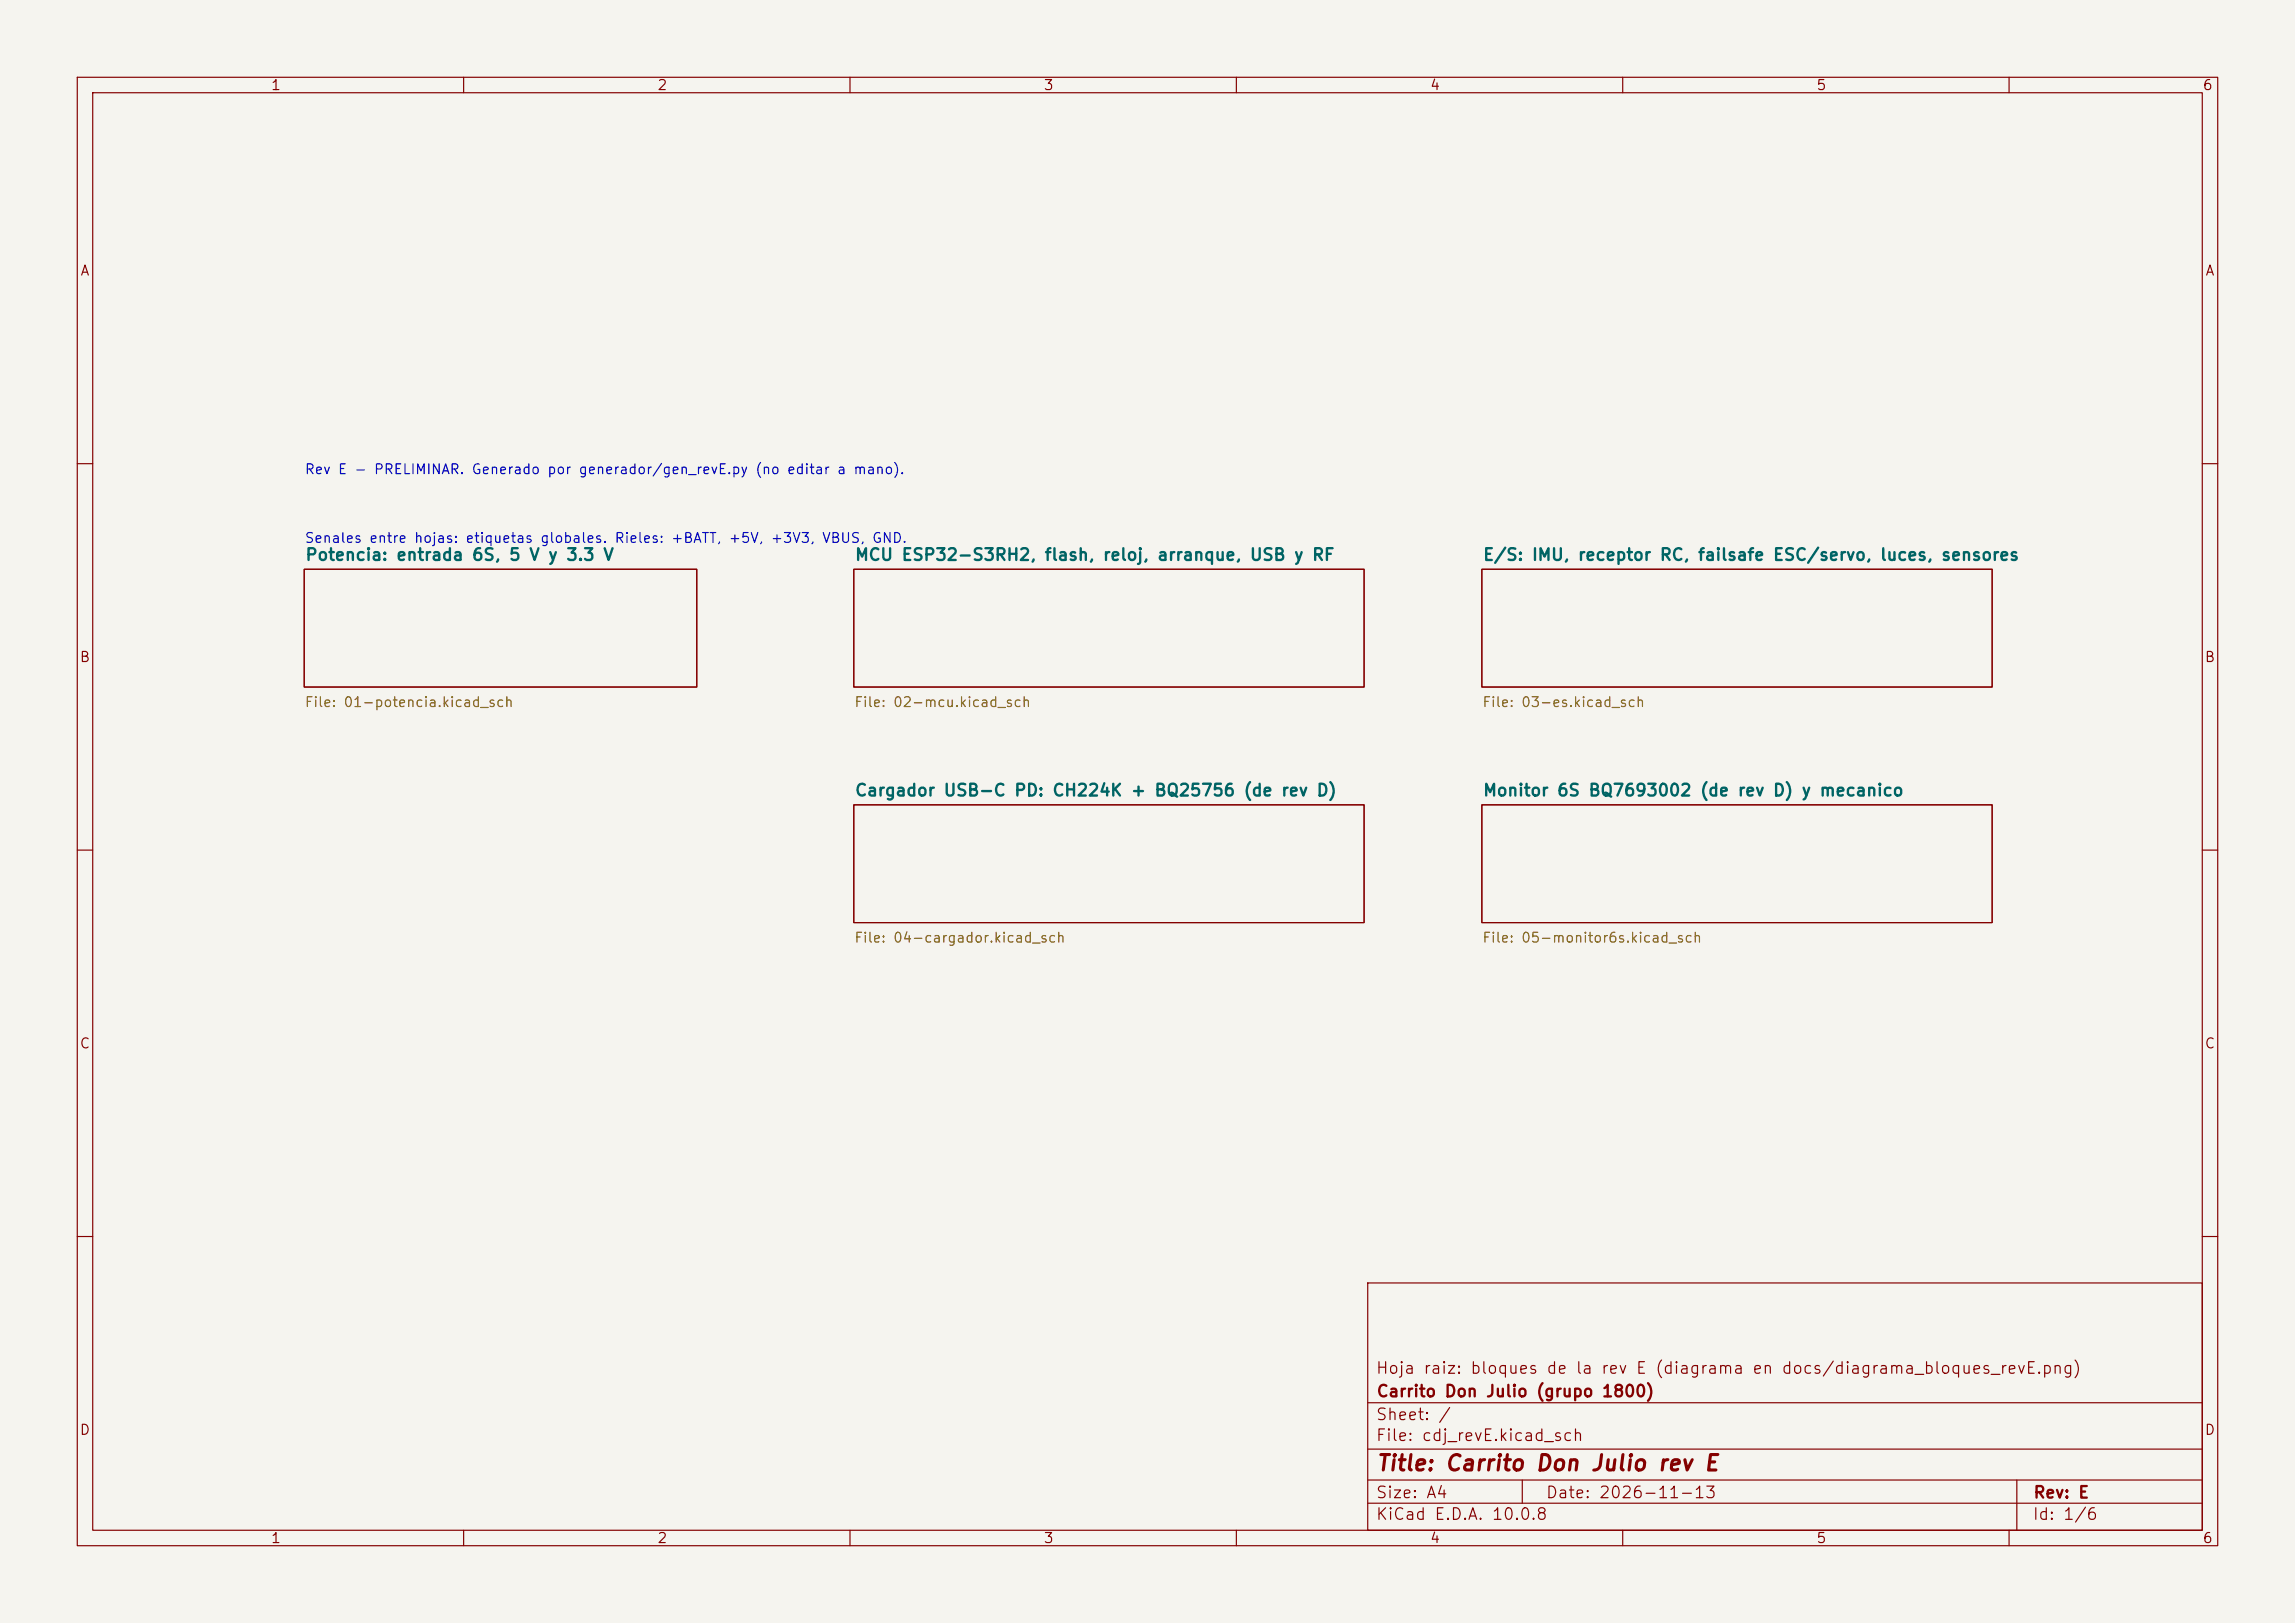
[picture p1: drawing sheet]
<svg xmlns="http://www.w3.org/2000/svg" width="297mm" height="210mm" viewBox="0 0 297 210" stroke-linecap="round" stroke-linejoin="round" font-family="sans-serif">
<defs><g id="words">
<text font-size="2" fill="#840000" x="178" y="190.8">Title: Carrito Don Julio rev E</text>
<g font-size="1.5" fill="#006464">
<text x="39.4" y="72.9">Potencia: entrada 6S, 5 V y 3.3 V</text>
<text x="110.5" y="72.9">MCU ESP32-S3RH2, flash, reloj, arranque, USB y RF</text>
<text x="191.8" y="72.9">E/S: IMU, receptor RC, failsafe ESC/servo, luces, sensores</text>
<text x="110.5" y="103.4">Cargador USB-C PD: CH224K + BQ25756 (de rev D)</text>
<text x="191.8" y="103.4">Monitor 6S BQ7693002 (de rev D) y mecanico</text>
</g>
<g font-size="1.5" fill="#840000">
<text x="178" y="178.1">Hoja raiz: bloques de la rev E (diagrama en docs/diagrama_bloques_revE.png)</text>
<text x="178" y="184.1">Sheet: /</text>
<text x="178" y="181.1">Carrito Don Julio (grupo 1800)</text>
<text x="178" y="186.8">File: cdj_revE.kicad_sch</text>
<text x="178" y="197">KiCad E.D.A. 10.0.8</text>
<text x="178" y="194.2">Size: A4</text>
<text x="200" y="194.2">Date: 2026-11-13</text>
<text x="263" y="197">Id: 1/6</text>
<text x="263" y="194.2">Rev: E</text>
</g>
<g font-size="1.3" fill="#840000">
<text x="35" y="12">1</text>
<text x="85" y="12">2</text>
<text x="135" y="12">3</text>
<text x="185" y="12">4</text>
<text x="235" y="12">5</text>
<text x="285" y="12">6</text>
<text x="10.3" y="36">A</text>
<text x="285.3" y="36">A</text>
<text x="10.2" y="86">B</text>
<text x="285.2" y="86">B</text>
<text x="10.2" y="136">C</text>
<text x="285.2" y="136">C</text>
<text x="10.2" y="186">D</text>
<text x="285.2" y="186">D</text>
<text x="35" y="200">1</text>
<text x="85" y="200">2</text>
<text x="135" y="200">3</text>
<text x="185" y="200">4</text>
<text x="235" y="200">5</text>
<text x="285" y="200">6</text>
</g>
<g font-size="1.3" fill="#0000c2">
<text x="39.3" y="61.7">Rev E - PRELIMINAR. Generado por generador/gen_revE.py (no editar a mano).</text>
<text x="39.3" y="70.6">Senales entre hojas: etiquetas globales. Rieles: +BATT, +5V, +3V3, VBUS, GND.</text>
</g>
<g font-size="1.3" fill="#725600">
<text x="39.3" y="91.8">File: 01-potencia.kicad_sch</text>
<text x="110.5" y="91.8">File: 02-mcu.kicad_sch</text>
<text x="191.7" y="91.8">File: 03-es.kicad_sch</text>
<text x="110.5" y="122.3">File: 04-cargador.kicad_sch</text>
<text x="191.7" y="122.3">File: 05-monitor6s.kicad_sch</text>
</g>
</g></defs>
<path d="M0 0h297v210h-297z" fill="#f5f4ef" stroke="#f5f4ef" stroke-width=".13"/>
<g fill="none" stroke="#840000" stroke-width=".15">
<path d="M10 10h277v190h-277zM12 12h273v186h-273zM60 10v2M110 10v2M160 10v2M210 10v2M260 10v2M10 60h2M39.4 73.7h50.8v15.2h-50.8zM110.5 73.7h66v15.2h-66zM191.8 73.7h66v15.2h-66zM285 60h2"/>
<path d="M10 110h2M110.5 104.1h66v15.3h-66zM191.8 104.1h66v15.3h-66zM285 110h2M10 160h2M177 166h108v32h-108zM285 160h2M60 198v2M110 198v2M160 198v2M177 194.5h108M177 191.5h108"/>
<path d="M177 187.5h108M177 181.5h108M197 191.5v3M210 198v2M260 198v2M261 191.5v6.5"/>
</g>
<use href="#words"/>
</svg>
